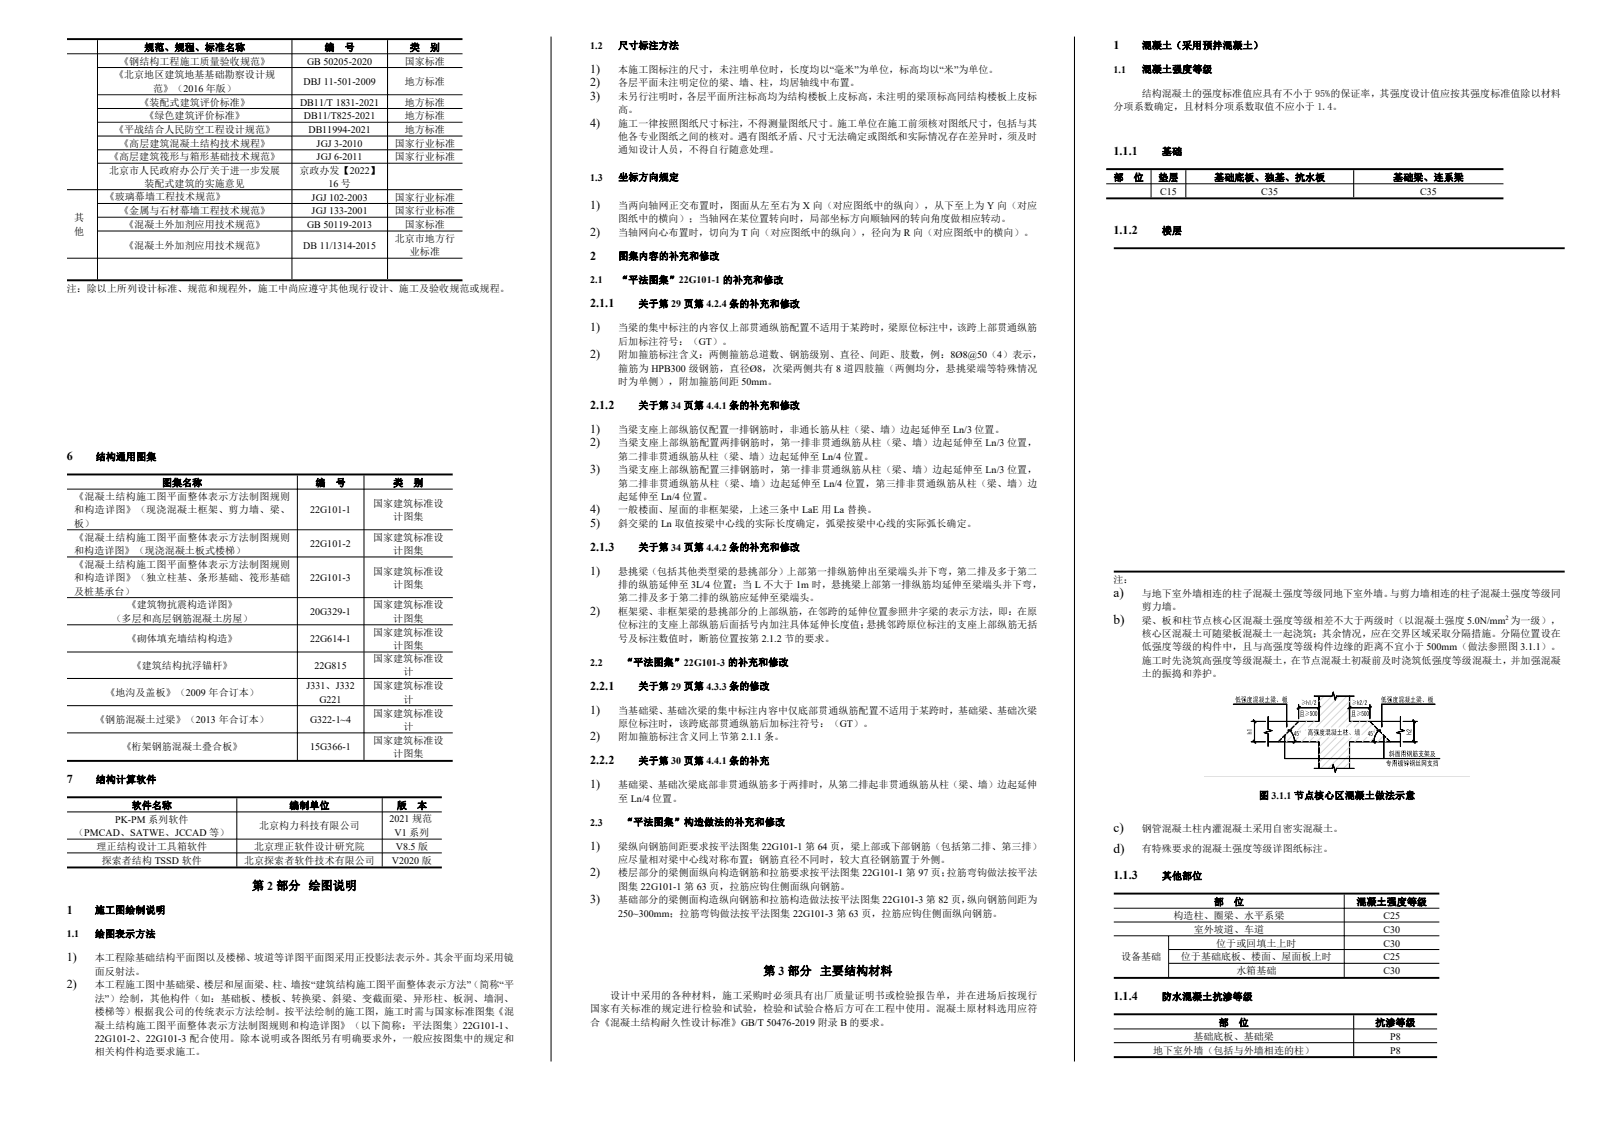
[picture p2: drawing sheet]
<svg xmlns="http://www.w3.org/2000/svg" width="420mm" height="297mm" viewBox="0 0 420 297" stroke-linecap="round" stroke-linejoin="round" font-family="sans-serif">
<defs><g id="words">
<g font-size="3.5">
<text x="292.5" y="156.7">a)</text>
<text x="292.5" y="163.8">b)</text>
<text x="292.5" y="218.4">c)</text>
<text x="292.5" y="223.9">d)</text>
</g>
<g font-size="3.2">
<text x="292.5" y="12.8">1</text>
<text x="155" y="19.1">1)</text>
<text x="155" y="22.7">2)</text>
<text x="155" y="26.2">3)</text>
<text x="155" y="33.2">4)</text>
<text x="292.5" y="40.7">1.1.1</text>
<text x="155" y="54.8">1)</text>
<text x="155" y="61.9">2)</text>
<text x="292.5" y="61.5">1.1.2</text>
<text x="155" y="68.2">2</text>
<text x="155" y="80.7">2.1.1</text>
<text x="155" y="87">1)</text>
<text x="155" y="94">2)</text>
<text x="155" y="107.4">2.1.2</text>
<text x="155" y="113.7">1)</text>
<text x="155" y="117.2">2)</text>
<text x="17.5" y="120.9">6</text>
<text x="155" y="124.3">3)</text>
<text x="155" y="134.8">4)</text>
<text x="155" y="138.4">5)</text>
<text x="155" y="144.6">2.1.3</text>
<text x="155" y="150.9">1)</text>
<text x="155" y="161.5">2)</text>
<text x="155" y="181.1">2.2.1</text>
<text x="155" y="187.4">1)</text>
<text x="155" y="194.5">2)</text>
<text x="155" y="200.7">2.2.2</text>
<text x="17.5" y="205.6">7</text>
<text x="155" y="207">1)</text>
<text x="155" y="223.1">1)</text>
<text x="66.2" y="233.7">第 2 部分 绘图说明</text>
<text x="155" y="230.1">2)</text>
<text x="292.5" y="230.9">1.1.3</text>
<text x="17.5" y="239.9">1</text>
<text x="155" y="237.2">3)</text>
<text x="17.5" y="252.5">1)</text>
<text x="200.5" y="256">第 3 部分 主要结构材料</text>
<text x="17.5" y="259.5">2)</text>
<text x="292.5" y="262.7">1.1.4</text>
</g>
<g font-size="2.6">
<text x="31.3" y="17">《钢结构工程施工质量验收规范》</text>
<text x="37.9" y="13.4">规范、规程、标准名称</text>
<text x="80.7" y="17">GB 50205-2020</text>
<text x="85.3" y="13.4">编</text>
<text x="90.6" y="13.4">号</text>
<text x="106.3" y="17">国家标准</text>
<text x="107.7" y="13.4">类</text>
<text x="112.9" y="13.4">别</text>
<text x="155" y="12.8">1.2</text>
<text x="162.4" y="12.8">尺寸标注方法</text>
<text x="299.9" y="12.8">混凝土（采用预拌混凝土）</text>
<text x="30" y="20.6">《北京地区建筑地基基础勘察设计规</text>
<text x="79.7" y="22.4">DBJ 11-501-2009</text>
<text x="106.3" y="22.4">地方标准</text>
<text x="162.4" y="19.1">本施工图标注的尺寸，未注明单位时，长度均以“毫米”为单位，标高均以“米”为单位。</text>
<text x="162.4" y="22.7">各层平面未注明定位的梁、墙、柱，均居轴线中布置。</text>
<text x="292.5" y="19.1">1.1</text>
<text x="299.9" y="19.1">混凝土强度等级</text>
<text x="36.6" y="27.7">《装配式建筑评价标准》</text>
<text x="40.2" y="24.1">范》（2016 年版）</text>
<text x="78.8" y="27.7">DB11/T 1831-2021</text>
<text x="106.3" y="27.7">地方标准</text>
<text x="162.4" y="26.2">未另行注明时，各层平面所注标高均为结构楼板上皮标高，未注明的梁顶标高同结构楼板上皮标</text>
<text x="162.4" y="29.7">高。</text>
<text x="292.5" y="28.9">分项系数确定，且材料分项系数取值不应小于 1.4。</text>
<text x="299.9" y="25.4">结构混凝土的强度标准值应具有不小于 95%的保证率，其强度设计值应按其强度标准值除以材料</text>
<text x="30" y="35">《平战结合人民防空工程设计规范》</text>
<text x="37.9" y="31.3">《绿色建筑评价标准》</text>
<text x="79.8" y="31.3">DB11/T825-2021</text>
<text x="81" y="35">DB11994-2021</text>
<text x="106.3" y="31.3">地方标准</text>
<text x="106.3" y="35">地方标准</text>
<text x="162.4" y="33.2">施工一律按照图纸尺寸标注，不得测量图纸尺寸。施工单位在施工前须核对图纸尺寸，包括与其</text>
<text x="31.3" y="38.6">《高层建筑混凝土结构技术规程》</text>
<text x="83.2" y="38.6">JGJ 3-2010</text>
<text x="103.7" y="38.6">国家行业标准</text>
<text x="162.4" y="36.8">他各专业图纸之间的核对。遇有图纸矛盾、尺寸无法确定或图纸和实际情况存在差异时，须及时</text>
<text x="162.4" y="40.3">通知设计人员，不得自行随意处理。</text>
<text x="305.2" y="40.7">基础</text>
<text x="28.7" y="42.1">《高层建筑筏形与箱形基础技术规范》</text>
<text x="28.7" y="45.6">北京市人民政府办公厅关于进一步发展</text>
<text x="78.7" y="45.6">京政办发【2022】</text>
<text x="83.2" y="42">JGJ 6-2011</text>
<text x="103.7" y="42.1">国家行业标准</text>
<text x="155" y="47.4">1.3</text>
<text x="162.4" y="47.4">坐标方向规定</text>
<text x="292.5" y="47.5">部</text>
<text x="297.8" y="47.5">位</text>
<text x="304.3" y="47.5">垫层</text>
<text x="319" y="47.5">基础底板、独基、抗水板</text>
<text x="366" y="47.5">基础梁、连系梁</text>
<text x="27.5" y="52.6">《玻璃幕墙工程技术规范》</text>
<text x="37.9" y="49">装配式建筑的实施意见</text>
<text x="81.9" y="52.7">JGJ 102-2003</text>
<text x="86.3" y="49">16 号</text>
<text x="103.7" y="52.7">国家行业标准</text>
<text x="304.8" y="51.1">C15</text>
<text x="331.3" y="51.1">C35</text>
<text x="373.1" y="51.1">C35</text>
<text x="19.5" y="58.1">其</text>
<text x="31.3" y="56.3">《金属与石材幕墙工程技术规范》</text>
<text x="32.6" y="59.9">《混凝土外加剂应用技术规范》</text>
<text x="80.7" y="59.9">GB 50119-2013</text>
<text x="81.9" y="56.3">JGJ 133-2001</text>
<text x="103.7" y="56.3">国家行业标准</text>
<text x="106.3" y="59.9">国家标准</text>
<text x="162.4" y="54.8">当两向轴网正交布置时，图面从左至右为 X 向（对应图纸中的纵向），从下至上为 Y 向（对应</text>
<text x="162.4" y="58.4">图纸中的横向）；当轴网在某位置转向时，局部坐标方向顺轴网的转向角度做相应转动。</text>
<text x="19.5" y="61.6">他</text>
<text x="32.6" y="65.3">《混凝土外加剂应用技术规范》</text>
<text x="79.7" y="65.3">DB 11/1314-2015</text>
<text x="103.7" y="63.5">北京市地方行</text>
<text x="162.4" y="61.9">当轴网向心布置时，切向为 T 向（对应图纸中的纵向），径向为 R 向（对应图纸中的横向）。</text>
<text x="305.2" y="61.5">楼层</text>
<text x="107.7" y="67">业标准</text>
<text x="162.4" y="68.2">图集内容的补充和修改</text>
<text x="17.5" y="76.7">注：除以上所列设计标准、规范和规程外，施工中尚应遵守其他现行设计、施工及验收规范或规程。</text>
<text x="155" y="74.4">2.1</text>
<text x="162.4" y="74.4">“平法图集”22G101-1 的补充和修改</text>
<text x="167.7" y="80.7">关于第 29 页第 4.2.4 条的补充和修改</text>
<text x="162.4" y="87">当梁的集中标注的内容仅上部贯通纵筋配置不适用于某跨时，梁原位标注中，该跨上部贯通纵筋</text>
<text x="162.4" y="90.5">后加标注符号：（GT）。</text>
<text x="162.4" y="94">附加箍筋标注含义：两侧箍筋总道数、钢筋级别、直径、间距、肢数，例：8Ø8@50（4）表示，</text>
<text x="162.4" y="97.6">箍筋为 HPB300 级钢筋，直径Ø8，次梁两侧共有 8 道四肢箍（两侧均分，悬挑梁端等特殊情况</text>
<text x="162.4" y="101.1">时为单侧），附加箍筋间距 50mm。</text>
<text x="167.7" y="107.4">关于第 34 页第 4.4.1 条的补充和修改</text>
<text x="162.4" y="113.7">当梁支座上部纵筋仅配置一排钢筋时，非通长筋从柱（梁、墙）边起延伸至 Ln/3 位置。</text>
<text x="162.4" y="117.2">当梁支座上部纵筋配置两排钢筋时，第一排非贯通纵筋从柱（梁、墙）边起延伸至 Ln/3 位置，</text>
<text x="25.1" y="120.9">结构通用图集</text>
<text x="162.4" y="120.7">第二排非贯通纵筋从柱（梁、墙）边起延伸至 Ln/4 位置。</text>
<text x="162.4" y="124.3">当梁支座上部纵筋配置三排钢筋时，第一排非贯通纵筋从柱（梁、墙）边起延伸至 Ln/3 位置，</text>
<text x="19.5" y="131.3">《混凝土结构施工图平面整体表示方法制图规则</text>
<text x="42.5" y="127.7">图集名称</text>
<text x="82.9" y="127.7">编</text>
<text x="88.2" y="127.7">号</text>
<text x="103.3" y="127.7">类</text>
<text x="108.6" y="127.7">别</text>
<text x="162.4" y="127.8">第二排非贯通纵筋从柱（梁、墙）边起延伸至 Ln/4 位置，第三排非贯通纵筋从柱（梁、墙）边</text>
<text x="162.4" y="131.3">起延伸至 Ln/4 位置。</text>
<text x="19.5" y="134.8">和构造详图》（现浇混凝土框架、剪力墙、梁、</text>
<text x="81.5" y="134.8">22G101-1</text>
<text x="98" y="133.1">国家建筑标准设</text>
<text x="103.3" y="136.6">计图集</text>
<text x="162.4" y="134.8">一般楼面、屋面的非框架梁，上述三条中 LaE 用 La 替换。</text>
<text x="19.5" y="138.4">板）</text>
<text x="19.5" y="142">《混凝土结构施工图平面整体表示方法制图规则</text>
<text x="81.5" y="143.7">22G101-2</text>
<text x="98" y="142">国家建筑标准设</text>
<text x="162.4" y="138.4">斜交梁的 Ln 取值按梁中心线的实际长度确定，弧梁按梁中心线的实际弧长确定。</text>
<text x="19.5" y="145.5">和构造详图》（现浇混凝土板式楼梯）</text>
<text x="19.5" y="149.1">《混凝土结构施工图平面整体表示方法制图规则</text>
<text x="103.3" y="145.5">计图集</text>
<text x="167.7" y="144.6">关于第 34 页第 4.4.2 条的补充和修改</text>
<text x="19.5" y="152.6">和构造详图》（独立柱基、条形基础、筏形基础</text>
<text x="81.5" y="152.6">22G101-3</text>
<text x="98" y="150.9">国家建筑标准设</text>
<text x="103.3" y="154.4">计图集</text>
<text x="162.4" y="150.9">悬挑梁（包括其他类型梁的悬挑部分）上部第一排纵筋伸出至梁端头并下弯，第二排及多于第二</text>
<text x="162.4" y="154.4">排的纵筋延伸至 3L/4 位置；当 L 不大于 1m 时，悬挑梁上部第一排纵筋均延伸至梁端头并下弯，</text>
<text x="292.5" y="153.2">注：</text>
<text x="19.5" y="156.2">及桩基承台）</text>
<text x="33.3" y="159.8">《建筑物抗震构造详图》</text>
<text x="81.5" y="161.6">20G329-1</text>
<text x="98" y="159.8">国家建筑标准设</text>
<text x="162.4" y="158">第二排及多于第二排的纵筋应延伸至梁端头。</text>
<text x="162.4" y="161.5">框架梁、非框架梁的悬挑部分的上部纵筋，在邻跨的延伸位置参照井字梁的表示方法，即：在原</text>
<text x="299.9" y="156.7">与地下室外墙相连的柱子混凝土强度等级同地下室外墙。与剪力墙相连的柱子混凝土强度等级同</text>
<text x="299.9" y="160.2">剪力墙。</text>
<text x="29.3" y="163.3">（多层和高层钢筋混凝土房屋）</text>
<text x="98" y="166.9">国家建筑标准设</text>
<text x="103.3" y="163.3">计图集</text>
<text x="162.4" y="165">位标注的支座上部纵筋后面括号内加注具体延伸长度值；悬挑邻跨原位标注的支座上部纵筋无括</text>
<text x="299.9" y="163.8">梁、板和柱节点核心区混凝土强度等级相差不大于两级时（以混凝土强度 5.0N/mm 为一级），</text>
<text x="299.9" y="167.3">核心区混凝土可随梁板混凝土一起浇筑；其余情况，应在交界区域采取分隔措施。分隔位置设在</text>
<text x="33.3" y="168.7">《砌体填充墙结构构造》</text>
<text x="81.5" y="168.7">22G614-1</text>
<text x="98" y="173.9">国家建筑标准设</text>
<text x="103.3" y="170.5">计图集</text>
<text x="162.4" y="168.5">号及标注数值时，断筋位置按第 2.1.2 节的要求。</text>
<text x="299.9" y="170.8">低强度等级的构件中，且与高强度等级构件边缘的距离不宜小于 500mm（做法参照图 3.1.1）。</text>
<text x="34.6" y="175.6">《建筑结构抗浮锚杆》</text>
<text x="82.6" y="175.6">22G815</text>
<text x="106" y="177.4">计</text>
<text x="155" y="174.9">2.2</text>
<text x="163.7" y="174.9">“平法图集”22G101-3 的补充和修改</text>
<text x="299.9" y="174.4">施工时先浇筑高强度等级混凝土，在节点混凝土初凝前及时浇筑低强度等级混凝土，并加强混凝</text>
<text x="299.9" y="177.9">土的振捣和养护。</text>
<text x="27.7" y="182.8">《地沟及盖板》（2009 年合订本）</text>
<text x="80.5" y="181">J331、J332</text>
<text x="83.9" y="184.5">G221</text>
<text x="98" y="181">国家建筑标准设</text>
<text x="106" y="184.5">计</text>
<text x="167.7" y="181.1">关于第 29 页第 4.3.3 条的修改</text>
<text x="25" y="189.9">《钢筋混凝土过梁》（2013 年合订本）</text>
<text x="81.4" y="189.9">G322-1~4</text>
<text x="98" y="188.2">国家建筑标准设</text>
<text x="106" y="191.7">计</text>
<text x="162.4" y="187.4">当基础梁、基础次梁的集中标注内容中仅底部贯通纵筋配置不适用于某跨时，基础梁、基础次梁</text>
<text x="162.4" y="190.9">原位标注时，该跨底部贯通纵筋后加标注符号：（GT）。</text>
<text x="32" y="197.1">《桁架钢筋混凝土叠合板》</text>
<text x="81.5" y="197.1">15G366-1</text>
<text x="98" y="195.3">国家建筑标准设</text>
<text x="162.4" y="194.5">附加箍筋标注含义同上节第 2.1.1 条。</text>
<text x="103.3" y="198.9">计图集</text>
<text x="167.7" y="200.7">关于第 30 页第 4.4.1 条的补充</text>
<text x="25.1" y="205.6">结构计算软件</text>
<text x="162.4" y="207">基础梁、基础次梁底部非贯通纵筋多于两排时，从第二排起非贯通纵筋从柱（梁、墙）边起延伸</text>
<text x="330.7" y="209.8">图 3.1.1 节点核心区混凝土做法示意</text>
<text x="34.6" y="212.4">软件名称</text>
<text x="76" y="212.4">编制单位</text>
<text x="104.3" y="212.4">版</text>
<text x="109.6" y="212.4">本</text>
<text x="162.4" y="210.5">至 Ln/4 位置。</text>
<text x="19.5" y="219.6">（PMCAD、SATWE、JCCAD 等）</text>
<text x="30.2" y="216.1">PK-PM 系列软件</text>
<text x="68.1" y="217.8">北京构力科技有限公司</text>
<text x="102.3" y="216">2021 规范</text>
<text x="103.6" y="219.4">V1 系列</text>
<text x="155" y="216.8">2.3</text>
<text x="163.7" y="216.8">“平法图集”构造做法的补充和修改</text>
<text x="299.9" y="218.4">钢管混凝土柱内灌混凝土采用自密实混凝土。</text>
<text x="25.4" y="223.2">理正结构设计工具箱软件</text>
<text x="26.8" y="226.8">探索者结构 TSSD 软件</text>
<text x="64.1" y="226.8">北京探索者软件技术有限公司</text>
<text x="66.8" y="223.2">北京理正软件设计研究院</text>
<text x="103" y="226.8">V2020 版</text>
<text x="104" y="223.2">V8.5 版</text>
<text x="162.4" y="223.1">梁纵向钢筋间距要求按平法图集 22G101-1 第 64 页，梁上部或下部钢筋（包括第二排、第三排）</text>
<text x="162.4" y="226.6">应尽量相对梁中心线对称布置；钢筋直径不同时，较大直径钢筋置于外侧。</text>
<text x="299.9" y="223.9">有特殊要求的混凝土强度等级详图纸标注。</text>
<text x="162.4" y="230.1">楼层部分的梁侧面纵向构造钢筋和拉筋要求按平法图集 22G101-1 第 97 页；拉筋弯钩做法按平法</text>
<text x="162.4" y="233.7">图集 22G101-1 第 63 页，拉筋应钩住侧面纵向钢筋。</text>
<text x="305.2" y="230.9">其他部位</text>
<text x="24.9" y="239.9">施工图绘制说明</text>
<text x="162.4" y="237.2">基础部分的梁侧面构造纵向钢筋和拉筋构造做法按平法图集 22G101-3 第 82 页，纵向钢筋间距为</text>
<text x="318.9" y="237.8">部</text>
<text x="324.1" y="237.8">位</text>
<text x="356.3" y="237.8">混凝土强度等级</text>
<text x="162.4" y="240.7">250~300mm；拉筋弯钩做法按平法图集 22G101-3 第 63 页，拉筋应钩住侧面纵向钢筋。</text>
<text x="308.3" y="241.4">构造柱、圈梁、水平系梁</text>
<text x="313.6" y="245">室外坡道、车道</text>
<text x="363.4" y="241.4">C25</text>
<text x="363.4" y="245">C30</text>
<text x="17.5" y="246.2">1.1</text>
<text x="24.9" y="246.2">绘图表示方法</text>
<text x="319.5" y="248.6">位于或回填土上时</text>
<text x="363.4" y="248.6">C30</text>
<text x="24.9" y="252.5">本工程除基础结构平面图以及楼梯、坡道等详图平面图采用正投影法表示外。其余平面均采用镜</text>
<text x="24.9" y="256">面反射法。</text>
<text x="294.5" y="252.2">设备基础</text>
<text x="310.2" y="252.2">位于基础底板、楼面、屋面板上时</text>
<text x="324.8" y="255.8">水箱基础</text>
<text x="363.4" y="252.2">C25</text>
<text x="363.4" y="255.8">C30</text>
<text x="24.9" y="259.5">本工程施工图中基础梁、楼层和屋面梁、柱、墙按“建筑结构施工图平面整体表示方法”（简称“平</text>
<text x="24.9" y="263.1">法”）绘制，其他构件（如：基础板、楼板、转换梁、斜梁、变截面梁、异形柱、板洞、墙洞、</text>
<text x="160.3" y="262.3">设计中采用的各种材料，施工采购时必须具有出厂质量证明书或检验报告单，并在进场后按现行</text>
<text x="305.2" y="262.7">防水混凝土抗渗等级</text>
<text x="24.9" y="266.6">楼梯等）根据我公司的传统表示方法绘制。按平法绘制的施工图，施工时需与国家标准图集《混</text>
<text x="155" y="265.9">国家有关标准的规定进行检验和试验，检验和试验合格后方可在工程中使用。混凝土原材料选用应符</text>
<text x="155" y="269.4">合《混凝土结构耐久性设计标准》GB/T 50476-2019 附录 B 的要求。</text>
<text x="320.1" y="269.5">部</text>
<text x="325.4" y="269.5">位</text>
<text x="361.3" y="269.5">抗渗等级</text>
<text x="24.9" y="270.1">凝土结构施工图平面整体表示方法制图规则和构造详图》（以下简称：平法图集）22G101-1、</text>
<text x="24.9" y="273.7">22G101-2、22G101-3 配合使用。除本说明或各图纸另有明确要求外，一般应按图集中的规定和</text>
<text x="313.5" y="273.1">基础底板、基础梁</text>
<text x="365.2" y="273.1">P8</text>
<text x="24.9" y="277.2">相关构件构造要求施工。</text>
<text x="302.9" y="276.7">地下室外墙（包括与外墙相连的柱）</text>
<text x="365.2" y="276.7">P8</text>
</g>
<text font-size="1.7" x="395.5" y="162.9">2</text>
</g></defs>
<g fill="none" stroke="#000" stroke-width=".51">
<path d="M17.6 10.3h103.9M290.6 44.4h104.4M290.6 52.1h104.4M17.6 73.6h103.9M292.6 65.2h118.4M17.6 124.6h101.3M292.6 150.1h118.4M17.6 199.8h101.3M17.6 209.4h98.5M17.6 227.8h98.5M292.6 234.7h85.5M292.6 256.8h85.5"/>
<path d="M292.6 266.4h84.9M292.6 277.6h84.9"/>
</g>
<g fill="none" stroke="#000" stroke-width=".26">
<path d="M17.6 14.1h103.9M25.6 17.7h95.9M25.6 10.5v62.9M76.7 10.5v62.9M101.8 10.5v62.9M144.8 9.7v268.9M282.3 9.7v268.9M25.6 24.9h95.9M25.6 28.5h95.9M25.6 32.1h95.9M25.6 35.7h95.9M25.6 39.3h95.9"/>
<path d="M17.6 49.8h103.9M25.6 42.9h95.9M25.6 53.4h95.9M25.6 57.1h95.9M290.6 48.3h104.4M302.4 44.7v7.1M311.5 44.7v7.1M355.6 44.7v7.1M17.6 67.8h103.9M25.6 60.7h95.9M17.6 128.5h101.3M17.6 139.1h101.3"/>
<path d="M78.1 124.9v74.7M95.6 124.9v74.7M17.6 146.3h101.3M17.6 156.9h101.3M17.6 164.1h101.3M17.6 171.2h101.3M17.6 178.2h101.3M17.6 185.3h101.3M17.6 192.5h101.3M324 184.9h14zM324 184.9h14M328.7 194.8h3.8z"/>
<path d="M328.7 189.4l3.8 .1zM328.7 194.8h3.8M328.7 189.5h3.8M329.3 189l.7 .7-.2 .2-.7-.7zM329.3 194.4l.7 .7-.2 .1-.7-.6zM329.5 189.5l.1 5.3zM329.6 189.5v5.3M332.1 192.4l2.1-.5zM332.1 192.4l1 .3zM333.1 188.2v3.4zM333.1 191.6l1.1 .3zM333.1 192.7v3.4z"/>
<path d="M333.1 194.8h13.4zM333.1 189.4l13.4 .1zM333.1 194.8h13.4v7M333.1 188.2v3.4M333.1 192.7v3.4M336.6 193.9l-.8 .9zM337.5 193.1v.9zM337.5 193.1v6.1zM337.5 199.2h40.8M337.5 193.1v6.1M337.5 199.2h26zM337.7 192.8l-.7 .8z"/>
<path d="M338 190.1v.8zM338 185v5.9zM338 184.9v6M338.4 191.6h.9v.3h-.9zM338.8 191.8l.6 .6zM338.9 191.7l-.8 .8zM339.3 192.4l.5 .8zM339.7 193.2l.3 .8zM340 190.6l-.8 .8zM340 194l.1 .8zM340.3 194.4l.2 .2-.7 .6-.2-.1zM340.7 186.1l.7-.6 .2 .1-.7 .7z"/>
<path d="M341.1 185l.1 3.8zM341.1 189.4l-.8 .9zM341.1 189.4h.1M341.1 185.9h5.4zM341.1 185.9h5.4M341.1 185v3.8M345.2 182.8h4.7zM345.2 182.8h4.7M346.1 186.1l.6-.6 .2 .1-.6 .7zM346.5 194.8v7zM346.5 182.8v6.7zM346.5 185v3.8z"/>
<path d="M346.5 182.8v6.7h-13.4M350.2 181.8l-.3 1zM350.2 181.8l.6 2.1zM351.1 182.8l-.3 1.1zM351.1 182.8h4.7zM351.1 182.8h4.7M354.1 186.1l.7-.6 .1 .1-.6 .7zM354.5 182.8v6.7zM354.5 194.8v7zM354.5 185v3.8zM354.5 182.8v6.7h13.4M354.5 189.4l13.4 .1z"/>
<path d="M354.5 194.8h13.4zM354.5 185.9h5.4zM354.5 185.9h5.4M359.4 186.1l.7-.6 .2 .1-.7 .7zM359.8 185l.1 3.8zM359.9 189.5h.1M359.9 185v3.8M359.9 189.4l.8 .9zM360.7 194.4l.7 .7-.2 .1-.7-.6zM361 194l-.1 .8zM361.1 190.6l.7 .8zM361.2 193.2l-.2 .8z"/>
<path d="M361.6 192.4l-.4 .8zM361.7 191.6h1v.3h-1zM362.2 191.7l.8 .8zM362.2 191.8l-.6 .6zM363 190.1v.8zM363 184.9v6zM363 184.9l14 .1zM363 184.9h14M363 184.9v6M363.2 192.9l.9 .7zM363.5 193.1l.1 .9zM363.5 193.1v6.1z"/>
<path d="M363.5 193.1v6.1M363.6 199.2h14.7zM364.3 194l.9 .8zM366.8 192.4l2.1-.5zM366.8 192.4l1.1 .3zM367.9 188.2v3.4zM367.9 191.6l1 .3zM367.9 192.7v3.4zM367.9 188.2v3.4M367.9 192.7v3.4M367.9 194.8h-13.4v7M368.6 194.8h3.8z"/>
<path d="M368.6 189.4l3.8 .1zM368.6 194.8h3.8M368.6 189.5h3.8M371 194.6l.2-.2 .7 .7-.2 .1zM371.2 189l.7 .7-.2 .2-.7-.7zM371.4 189.5l.1 5.3zM371.5 189.5v5.3M17.6 213.2h98.5M62.2 209.6v18M100.4 209.6v18M345.2 201.8h4.7zM345.2 201.8h4.7"/>
<path d="M350.2 200.7l-.3 1.1zM350.2 200.7l.6 2.2zM351.1 201.8l-.3 1.1zM351.1 201.8h4.7zM351.1 201.8h4.7M17.6 220.4h98.5M17.6 224h98.5M292.6 238.5h85.5M353.1 234.9v21.7M292.6 242.1h85.5M292.6 245.8h85.5M307 245.8v10.8"/>
<path d="M307.1 249.4h71M307.1 253h71M292.6 270.2h84.9M292.6 273.8h84.9M355.6 266.6v10.8"/>
</g>
<g fill="#000">
<path d="M329.1 189.2l.9 .5-.2 .2zM329.1 194.6l.9 .5-.2 .1zM329.3 189l.7 .7-.9-.5zM329.3 194.4l.7 .7-.9-.5zM332.1 192.4l1 .3zM333.1 191.6l1.1 .3zM332.1 192.4l1.9-.5zM332.2 192.4l2-.5zM336.6 193.9l-.8 .9zM337.7 192.8l-.7 .8zM337.5 193.1v.9zM338 190.1v.8z"/>
<path d="M338.9 191.7l-.8 .8zM338.4 191.6h.9l-.9 .3zM338.4 191.9l.9-.3v.3zM340 190.6l-.8 .8zM338.8 191.8l.5 .6zM338.8 191.8l.6 .6zM340.3 194.4l-.5 .8-.2-.1zM339.3 192.4l.4 .8zM339.4 192.4l.4 .8zM340.3 194.4l.2 .2-.7 .6zM339.7 193.2l.3 .8zM339.8 193.2l.2 .8z"/>
<path d="M340 194l.1 .8zM341.1 189.4l-.8 .9zM340.7 186.1l.7-.6-.5 .8zM341.4 185.5l.2 .1-.7 .7zM346.1 186.1l.6-.6-.4 .8zM346.7 185.5l.2 .1-.6 .7zM350.2 181.8l-.3 1zM350.2 181.9l.6 2zM350.2 181.8l.6 1.9zM351.1 182.8l-.3 1.1zM354.1 186.1l.7-.6-.5 .8zM354.8 185.5l.1 .1-.6 .7z"/>
<path d="M359.4 186.1l.7-.6-.5 .8zM360.1 185.5l.2 .1-.7 .7zM359.9 189.5l.8 .8zM359.9 189.4l.8 .9zM361 194l-.1 .8zM360.7 194.4l.5 .8-.7-.6zM361.2 193.2l-.2 .8zM361.3 193.2l-.3 .8zM360.7 194.4l.7 .7-.2 .1zM361.6 192.4l-.4 .8zM361.7 192.4l-.5 .8zM361 190.7l.8 .7z"/>
<path d="M361.1 190.6l.7 .8zM362.2 191.8l-.6 .6zM361.7 191.6h1v.3zM361.7 191.6l1 .3h-1zM362.1 191.8l.9 .7zM362.2 191.7l.8 .8zM363 190.1v.8zM363.5 193.1l.1 .9zM363.2 192.9l.9 .7zM364.3 194l.9 .8zM366.8 192.4l1.1 .3zM367.9 191.6l1 .3z"/>
<path d="M366.8 192.4l2-.5zM367 192.4l1.9-.5zM371 194.6l.9 .5-.2 .1zM371 189.2l.9 .5-.2 .2zM371 194.6l.2-.2 .7 .7zM371.2 189l.7 .7-.9-.5zM350.2 200.7l-.3 1.1zM350.2 200.9l.6 2zM350.2 200.7l.6 2zM351.1 201.8l-.3 1.1z"/>
<path d="M324.6 183.5v.3z" fill-rule="evenodd"/>
<path d="M324.8 182.9h.1l-.2 1.7-.1-1.1z" fill-rule="evenodd"/>
<path d="M325 184.2l.3-.2-.2 .5z" fill-rule="evenodd"/>
<path d="M325.4 184.3l.1 .2z" fill-rule="evenodd"/>
<path d="M325.4 183.1l.1 .4h-.3h.2z" fill-rule="evenodd"/>
<path d="M325.4 183.7l.3 .6-.2-.1z" fill-rule="evenodd"/>
<path d="M325 183l.7-.1 .1 .2-.6 .1v.3l.5 .2h-.5l-.2 .5z" fill-rule="evenodd"/>
<path d="M325.6 184.4l.3-.2-.1 .3z" fill-rule="evenodd"/>
<path d="M325.5 183.5l.4 .2z" fill-rule="evenodd"/>
<path d="M326.1 182.9l.5 .1z" fill-rule="evenodd"/>
<path d="M326.1 183.4h.4l.1-.4v.5h-.4v.3h.3v.6l-.3 .2 .2-.7h-.3z" fill-rule="evenodd"/>
<path d="M326.7 183h.5h-.4v.3h.5l-.2 .3h.3l-.6 .1-.1 .3-.1-.4h.4v-.2h-.3z" fill-rule="evenodd"/>
<path d="M326.6 184.4h.7l-.7 .2z" fill-rule="evenodd"/>
<path d="M327 184l.1 .3z" fill-rule="evenodd"/>
<path d="M327 183.7l.1 .2z" fill-rule="evenodd"/>
<path d="M326.8 184.4l.5-.3 .2 .4z" fill-rule="evenodd"/>
<path d="M326.7 182.9h.6v.4h-.5h.4v-.3z" fill-rule="evenodd"/>
<path d="M326.7 184l.5-.1 .2-.3v.4l-.8 .1z" fill-rule="evenodd"/>
<path d="M327.5 191.6h1.3v.2h-1v.2z" fill-rule="evenodd"/>
<path d="M327.6 192.7l.6-.1 .6 .2z" fill-rule="evenodd"/>
<path d="M327.8 183.2h.8h-.7l-.2 1.4z" fill-rule="evenodd"/>
<path d="M327.9 184.4h.5l-.5 .2z" fill-rule="evenodd"/>
<path d="M327.9 183.4l.8 .1z" fill-rule="evenodd"/>
<path d="M328.1 192.3l.1 .4z" fill-rule="evenodd"/>
<path d="M328 183.9h.7z" fill-rule="evenodd"/>
<path d="M328.1 192.3h.7l-.7 .2z" fill-rule="evenodd"/>
<path d="M328.1 183.5h.5h-.4v.2l.5 .1h-.6z" fill-rule="evenodd"/>
<path d="M328.1 184l.3 .3z" fill-rule="evenodd"/>
<path d="M328.1 183.3l.1 .1z" fill-rule="evenodd"/>
<path d="M328.2 182.9l.2 .2z" fill-rule="evenodd"/>
<path d="M328.1 183.5h.6v.2z" fill-rule="evenodd"/>
<path d="M328.5 183.2l.2 .2z" fill-rule="evenodd"/>
<path d="M328 184.4l.7-.5-.2 .4 .4 .1z" fill-rule="evenodd"/>
<path d="M328.1 183.4l.8 .1z" fill-rule="evenodd"/>
<path d="M327.8 183.1h1.1v.1z" fill-rule="evenodd"/>
<path d="M327.9 184.4h1v.2z" fill-rule="evenodd"/>
<path d="M329.2 183.4l.2 .3z" fill-rule="evenodd"/>
<path d="M329.3 182.9l.2 .4z" fill-rule="evenodd"/>
<path d="M329.4 183.8l-.1 .7-.1-.1z" fill-rule="evenodd"/>
<path d="M329.6 182.9l.7 .1h-.6v.2l.6 .1h-.6l-.1 .4z" fill-rule="evenodd"/>
<path d="M329.6 183.7l.2 .3-.1 .3h.3l-.4 .2z" fill-rule="evenodd"/>
<path d="M329.7 184.3l.2-.1z" fill-rule="evenodd"/>
<path d="M329.7 183.9l.3 .1z" fill-rule="evenodd"/>
<path d="M330 183.7l.3 .3-.2 .3 .3 .2h-.3z" fill-rule="evenodd"/>
<path d="M330.1 184l.3-.2 .1 .1z" fill-rule="evenodd"/>
<path d="M329.6 182.9h.8v.8h-.8l.7-.2v-.2l-.6-.1h.6v-.2z" fill-rule="evenodd"/>
<path d="M330.4 184.2l.1 .3-.3-.1z" fill-rule="evenodd"/>
<path d="M330.8 183.7v.7z" fill-rule="evenodd"/>
<path d="M330.7 183.1l.2 .4z" fill-rule="evenodd"/>
<path d="M331 184l.3 .1z" fill-rule="evenodd"/>
<path d="M331 183.7h.3l-.2 .2z" fill-rule="evenodd"/>
<path d="M331.1 183.5l-.1 .2z" fill-rule="evenodd"/>
<path d="M331.1 182.9l.2 .2-.1 .2-.1 .1z" fill-rule="evenodd"/>
<path d="M331.2 184.1l.1 .1-.3 .4z" fill-rule="evenodd"/>
<path d="M331.2 183.7l.1 .3z" fill-rule="evenodd"/>
<path d="M331.2 184.3h.2z" fill-rule="evenodd"/>
<path d="M331.1 183.4l.4-.1z" fill-rule="evenodd"/>
<path d="M331.2 183.1h.3z" fill-rule="evenodd"/>
<path d="M331 183.7l.4 .1z" fill-rule="evenodd"/>
<path d="M331.1 184l.4 .1z" fill-rule="evenodd"/>
<path d="M331.5 183.5h.6z" fill-rule="evenodd"/>
<path d="M331.5 183.8l.1 .4-.1 .4z" fill-rule="evenodd"/>
<path d="M331.5 183h.5z" fill-rule="evenodd"/>
<path d="M331.6 184.2v.1z" fill-rule="evenodd"/>
<path d="M331.7 183.2l.1 .1z" fill-rule="evenodd"/>
<path d="M331.7 183.6h.2l-.1 .7 .3 .1-.1 .1-.4-.2z" fill-rule="evenodd"/>
<path d="M331.8 183.9l.2 .1z" fill-rule="evenodd"/>
<path d="M331.6 183.3l.4-.3-.2 .5z" fill-rule="evenodd"/>
<path d="M331.7 183.6l.4-.1-.1 .3z" fill-rule="evenodd"/>
<path d="M332.3 184.3l1 .2h-1z" fill-rule="evenodd"/>
<path d="M332.4 183.5l.8 .1h-.8z" fill-rule="evenodd"/>
<path d="M332.8 183.6l.2 .7h-.5h.3z" fill-rule="evenodd"/>
<path d="M332.8 182.9h.2v.6h-.4h.2z" fill-rule="evenodd"/>
<path d="M333 183.5h.4v.1z" fill-rule="evenodd"/>
<path d="M333 184.3h.6v.2z" fill-rule="evenodd"/>
<path d="M333.8 183.9l1.1 .1z" fill-rule="evenodd"/>
<path d="M333.9 183.1l.1 .3z" fill-rule="evenodd"/>
<path d="M334 182.8l.1 .3z" fill-rule="evenodd"/>
<path d="M333.8 183.7l.4-.3-.3 .4z" fill-rule="evenodd"/>
<path d="M333.8 184.4l.7-.3-.6 .5z" fill-rule="evenodd"/>
<path d="M334.3 182.9h.6z" fill-rule="evenodd"/>
<path d="M334.3 183.2l.1 .3z" fill-rule="evenodd"/>
<path d="M334.4 184.1l.1 .5z" fill-rule="evenodd"/>
<path d="M334.4 183.8l.1 .1z" fill-rule="evenodd"/>
<path d="M334.5 183.1h.3l-.5 .7-.1-.1z" fill-rule="evenodd"/>
<path d="M334.3 184l.8 .4-.1 .1z" fill-rule="evenodd"/>
<path d="M334.5 183.1l.4-.2-.2 .9 .1-.7z" fill-rule="evenodd"/>
<path d="M334.9 183.3l.1 .2z" fill-rule="evenodd"/>
<path d="M334 183.9l1.1 .1z" fill-rule="evenodd"/>
<path d="M335.4 184l.3 .2v.2z" fill-rule="evenodd"/>
<path d="M336.8 183.3l.3 .1z" fill-rule="evenodd"/>
<path d="M337 183.8l.1-.1 .1 .9z" fill-rule="evenodd"/>
<path d="M337 183.4l.1 .3-.2 .4z" fill-rule="evenodd"/>
<path d="M337 182.9l.1 .4z" fill-rule="evenodd"/>
<path d="M337.1 183.7l.2 .2z" fill-rule="evenodd"/>
<path d="M337.1 183.3l.2 .1z" fill-rule="evenodd"/>
<path d="M337.4 183.4l.6 .1a.49 .49 0 0 0-.5 .7l-.2 .3z" fill-rule="evenodd"/>
<path d="M337.6 183.5l.2 .5z" fill-rule="evenodd"/>
<path d="M337.8 184.3l.4 .1-.1 .2z" fill-rule="evenodd"/>
<path d="M337.4 183l.6-.1 .1 .2h-.6v.3h.6l-.1 .9-.4 .3-.1-.1 .5-1-.6-.1z" fill-rule="evenodd"/>
<path d="M340.3 192l-.3 .8h.5l-.1 .5-.1-.4h-.4z" fill-rule="evenodd"/>
<path d="M340.4 192v.8h-.4h.3z" fill-rule="evenodd"/>
<path d="M340.6 192.9l.5 .3a.27 .27 0 0 1-.4 0 .27 .27 0 0 1-.1-.3z" fill-rule="evenodd"/>
<path d="M340.7 192.5h.4z" fill-rule="evenodd"/>
<path d="M340.9 192.5a.33 .33 0 0 1 .2 .3 .33 .33 0 0 1-.2 .4l.1-.4z" fill-rule="evenodd"/>
<path d="M340.7 192h.4l-.3 .1-.1 .4h.4l-.4 .2z" fill-rule="evenodd"/>
<path d="M341.5 188l1 .1h-1z" fill-rule="evenodd"/>
<path d="M341.4 192l.2-.1-.2 .2 .2 .2z" fill-rule="evenodd"/>
<path d="M341.5 192l.2 .3z" fill-rule="evenodd"/>
<path d="M341.7 186.6l.6 .1h-.5v.4l.5 .1h-.5v.3l.5 .1h-.5v.4z" fill-rule="evenodd"/>
<path d="M342 183.8l1 .5-1 .5 .9-.5z" fill-rule="evenodd"/>
<path d="M341.7 186.6h.7v1.4h-.7h.6v-.4l-.5-.1h.5v-.3l-.5-.1h.5v-.4z" fill-rule="evenodd"/>
<path d="M342.4 188l.2 .1z" fill-rule="evenodd"/>
<path d="M342.9 186.6l1 .6-1 .4 .9-.4z" fill-rule="evenodd"/>
<path d="M342 185.1l1-.5z" fill-rule="evenodd"/>
<path d="M343.2 183.9l.1 1.2z" fill-rule="evenodd"/>
<path d="M343.4 184.4h.3l-.3 .1z" fill-rule="evenodd"/>
<path d="M343.6 191.6l1.1 .1z" fill-rule="evenodd"/>
<path d="M343.7 192.4h1h-.9l-.1 .8z" fill-rule="evenodd"/>
<path d="M343.5 184.4l.2 .1v.6z" fill-rule="evenodd"/>
<path d="M343.8 191.9l.7 .1-.6 .1 .7 .1h-.8z" fill-rule="evenodd"/>
<path d="M342.9 188l1-.5z" fill-rule="evenodd"/>
<path d="M344 192.6l.4 .1h-.3v.1l.4 .1h-.5z" fill-rule="evenodd"/>
<path d="M343.9 184.1l.3-.3v1.3l-.1-1z" fill-rule="evenodd"/>
<path d="M344.1 187.7l.5 .2a.27 .27 0 0 1-.4 .1 .27 .27 0 0 1-.1-.3z" fill-rule="evenodd"/>
<path d="M344.2 191.5l.1 .1z" fill-rule="evenodd"/>
<path d="M344.3 187.2h.3z" fill-rule="evenodd"/>
<path d="M344 192.6h.5v.3l-.4-.1h.3v-.1z" fill-rule="evenodd"/>
<path d="M344.4 187.3a.33 .33 0 0 1 .3 .3 .33 .33 0 0 1-.3 .3l.1-.3z" fill-rule="evenodd"/>
<path d="M344.2 186.7h.4l-.3 .2v.3h.3l-.3 .2z" fill-rule="evenodd"/>
<path d="M343.8 191.9h.8v.3l-.7-.1 .6-.1z" fill-rule="evenodd"/>
<path d="M343.7 192.3h1.1v.8l-.2 .1-.1-.2 .2-.1v-.5z" fill-rule="evenodd"/>
<path d="M343.8 191.6l1.1 .1z" fill-rule="evenodd"/>
<path d="M344.9 186.8h.3a.71 .71 0 0 0-.1 1.1l-.2 .1-.1-.4z" fill-rule="evenodd"/>
<path d="M345.1 183.8l-.5 1.4z" fill-rule="evenodd"/>
<path d="M345.1 191.5h.5z" fill-rule="evenodd"/>
<path d="M345.1 186.9h.2l.1 .6a.32 .32 0 0 1-.1 .4 .32 .32 0 0 1-.4 .1l.3-.3z" fill-rule="evenodd"/>
<path d="M345.3 184h.2l-.3 .3z" fill-rule="evenodd"/>
<path d="M345.4 183.9l.1-.1a.7 .7 0 0 1-.2 1.2l.4 .1h-.5l.4-.8z" fill-rule="evenodd"/>
<path d="M345.2 191.9h.3l.1-.4v.5h-.3v.3h.3l-.1 .7-.3 .2 .2-.7h-.3z" fill-rule="evenodd"/>
<path d="M345.7 191.6h.5h-.4v.3h.5l-.2 .3h.3l-.6 .1-.1 .2v-.3h.3v-.2h-.3z" fill-rule="evenodd"/>
<path d="M345.6 186.8h.3a.71 .71 0 0 0-.2 1.1l-.1 .1-.1-.4z" fill-rule="evenodd"/>
<path d="M345.6 193h.7l-.6 .1z" fill-rule="evenodd"/>
<path d="M345.7 186.9h.3v.6a.32 .32 0 0 1 0 .4 .32 .32 0 0 1-.4 .1l.3-.3z" fill-rule="evenodd"/>
<path d="M346 192.6l.1 .3z" fill-rule="evenodd"/>
<path d="M346 192.3l.1 .2z" fill-rule="evenodd"/>
<path d="M345.8 193l.5-.3 .2 .4z" fill-rule="evenodd"/>
<path d="M345.7 191.5h.6v.4h-.5h.4v-.3z" fill-rule="evenodd"/>
<path d="M345.7 192.5h.6l.1-.3v.4l-.7 .1z" fill-rule="evenodd"/>
<path d="M346.8 191.7l.9 .1h-.8l-.2 1.4z" fill-rule="evenodd"/>
<path d="M346.9 193h.5l-.5 .2z" fill-rule="evenodd"/>
<path d="M347 192l.7 .1z" fill-rule="evenodd"/>
<path d="M347 192.5h.8z" fill-rule="evenodd"/>
<path d="M347.2 192.1h.4h-.3v.2l.4 .1h-.6z" fill-rule="evenodd"/>
<path d="M347.1 192.6l.3 .3z" fill-rule="evenodd"/>
<path d="M347.1 191.8l.2 .2z" fill-rule="evenodd"/>
<path d="M347.3 191.5l.1 .2z" fill-rule="evenodd"/>
<path d="M347.2 192.1h.5v.2z" fill-rule="evenodd"/>
<path d="M347.6 191.8l.1 .2z" fill-rule="evenodd"/>
<path d="M347 193l.8-.5-.3 .4 .4 .1z" fill-rule="evenodd"/>
<path d="M347.2 192l.7 .1z" fill-rule="evenodd"/>
<path d="M346.8 191.7l1.1-.1v.2z" fill-rule="evenodd"/>
<path d="M346.9 193h1.1l-.1 .2z" fill-rule="evenodd"/>
<path d="M348.3 191.9l.1 .4z" fill-rule="evenodd"/>
<path d="M348.3 191.5l.2 .4z" fill-rule="evenodd"/>
<path d="M348.4 192.4l-.1 .7-.1-.1z" fill-rule="evenodd"/>
<path d="M348.7 191.5l.6 .1h-.5v.2l.5 .1h-.5l-.1 .3z" fill-rule="evenodd"/>
<path d="M348.6 192.3l.2 .3-.1 .3h.3l-.4 .2z" fill-rule="evenodd"/>
<path d="M348.7 192.9l.3-.1z" fill-rule="evenodd"/>
<path d="M348.7 192.5l.3 .1z" fill-rule="evenodd"/>
<path d="M349.1 192.3l.2 .3-.1 .3 .2 .2h-.3z" fill-rule="evenodd"/>
<path d="M349.2 192.6l.2-.2 .1 .1z" fill-rule="evenodd"/>
<path d="M348.7 191.5h.7v.7h-.7l.6-.1v-.2l-.5-.1h.5v-.2z" fill-rule="evenodd"/>
<path d="M349.4 192.8l.1 .2h-.3z" fill-rule="evenodd"/>
<path d="M349.8 192.3v.7z" fill-rule="evenodd"/>
<path d="M349.7 191.7l.2 .3z" fill-rule="evenodd"/>
<path d="M350 192.5l.4 .2z" fill-rule="evenodd"/>
<path d="M350 192.3h.3l-.2 .2z" fill-rule="evenodd"/>
<path d="M350.1 192.1v.1z" fill-rule="evenodd"/>
<path d="M350.1 191.5l.3 .2-.2 .2h-.1z" fill-rule="evenodd"/>
<path d="M350.2 192.7l.2 .1-.4 .4z" fill-rule="evenodd"/>
<path d="M350.2 192.3l.1 .3z" fill-rule="evenodd"/>
<path d="M350.2 192.9h.2z" fill-rule="evenodd"/>
<path d="M350.1 191.9h.4z" fill-rule="evenodd"/>
<path d="M350.2 191.7h.3z" fill-rule="evenodd"/>
<path d="M350.1 192.2l.4 .1z" fill-rule="evenodd"/>
<path d="M350.2 192.6l.3 .1z" fill-rule="evenodd"/>
<path d="M350.5 192.1h.6z" fill-rule="evenodd"/>
<path d="M350.6 192.4l.1 .4-.2 .4z" fill-rule="evenodd"/>
<path d="M350.6 191.5l.5 .1z" fill-rule="evenodd"/>
<path d="M350.6 192.8l.1 .1z" fill-rule="evenodd"/>
<path d="M350.7 192.2h.3l-.2 .7 .3 .1v.1l-.4-.2z" fill-rule="evenodd"/>
<path d="M350.8 192.5l.2 .1z" fill-rule="evenodd"/>
<path d="M350.6 191.9l.5-.3-.3 .5z" fill-rule="evenodd"/>
<path d="M350.7 192.2l.4-.1-.1 .3z" fill-rule="evenodd"/>
<path d="M351.3 192.9l1 .2h-1z" fill-rule="evenodd"/>
<path d="M351.4 192l.8 .2h-.8z" fill-rule="evenodd"/>
<path d="M351.9 192.2l.1 .7h-.5h.4z" fill-rule="evenodd"/>
<path d="M351.9 191.5h.1v.6h-.4h.3z" fill-rule="evenodd"/>
<path d="M352 192.1l.5-.1v.2z" fill-rule="evenodd"/>
<path d="M352 192.9h.6v.2z" fill-rule="evenodd"/>
<path d="M352.8 191.8l.3 .2z" fill-rule="evenodd"/>
<path d="M352.9 192.3l-.1 .5z" fill-rule="evenodd"/>
<path d="M353 192h.1v1.2z" fill-rule="evenodd"/>
<path d="M353 191.5l.1 .3z" fill-rule="evenodd"/>
<path d="M353.1 192.2l.3 .3h-.1z" fill-rule="evenodd"/>
<path d="M353.3 192.9l.6 .2h-.6z" fill-rule="evenodd"/>
<path d="M353.1 191.8l.2 .2z" fill-rule="evenodd"/>
<path d="M353.4 191.8l.5 .1h-.5z" fill-rule="evenodd"/>
<path d="M353.4 192.3l.5 .1h-.5z" fill-rule="evenodd"/>
<path d="M353.6 191.5l.2 .2z" fill-rule="evenodd"/>
<path d="M353.7 192.4l.1 .5h-.3h.2z" fill-rule="evenodd"/>
<path d="M353.7 191.9l.1 .4z" fill-rule="evenodd"/>
<path d="M353.6 192.3l.5 .1z" fill-rule="evenodd"/>
<path d="M353.6 191.8h.5v.1z" fill-rule="evenodd"/>
<path d="M353.8 192.9l.4 .2z" fill-rule="evenodd"/>
<path d="M354.4 192.6l.3 .2v.2z" fill-rule="evenodd"/>
<path d="M355 188l1 .1h-1z" fill-rule="evenodd"/>
<path d="M355.2 186.6l.6 .1h-.5v.4l.5 .1h-.5v.3l.5 .1h-.5v.4z" fill-rule="evenodd"/>
<path d="M355.3 183.8l1 .5-1 .5 .9-.5z" fill-rule="evenodd"/>
<path d="M355.9 192l.1 .1z" fill-rule="evenodd"/>
<path d="M355.2 186.6h.7v1.4h-.7h.6v-.4l-.5-.1h.5v-.3l-.5-.1h.5v-.4z" fill-rule="evenodd"/>
<path d="M356 192.1l.3 .6-.4 .2z" fill-rule="evenodd"/>
<path d="M356 191.5l.1 .5z" fill-rule="evenodd"/>
<path d="M355.9 188l.3 .1z" fill-rule="evenodd"/>
<path d="M356.1 192.6h.2z" fill-rule="evenodd"/>
<path d="M356 192l.3 .1z" fill-rule="evenodd"/>
<path d="M355.3 185.1l1-.5z" fill-rule="evenodd"/>
<path d="M356.3 192.1l.8 .1z" fill-rule="evenodd"/>
<path d="M356.4 191.6l.3 .1z" fill-rule="evenodd"/>
<path d="M356.4 193l.7 .1-.7 .1z" fill-rule="evenodd"/>
<path d="M356.4 192.4l.7 .1h-.6l-.1 .5z" fill-rule="evenodd"/>
<path d="M356.5 186.6l1 .6-1 .4 .8-.4z" fill-rule="evenodd"/>
<path d="M356.4 191.9l.2 .1z" fill-rule="evenodd"/>
<path d="M356.6 192.6l.3 .3h-.3z" fill-rule="evenodd"/>
<path d="M356.5 183.9l.1 1.2z" fill-rule="evenodd"/>
<path d="M356.7 191.7h.3h-.2v.4z" fill-rule="evenodd"/>
<path d="M356.7 191.4l.1 .2z" fill-rule="evenodd"/>
<path d="M356.7 184.4h.3l-.3 .1z" fill-rule="evenodd"/>
<path d="M356.6 192.6h.3v.2z" fill-rule="evenodd"/>
<path d="M356.8 184.4l.2 .1v.6z" fill-rule="evenodd"/>
<path d="M357 191.8v.3z" fill-rule="evenodd"/>
<path d="M356.4 192.4h.8v.8l-.8-.2h.7v-.5z" fill-rule="evenodd"/>
<path d="M356.6 191.6l.6 .2z" fill-rule="evenodd"/>
<path d="M356.5 192.1l.7 .1z" fill-rule="evenodd"/>
<path d="M357.3 184h.1l-.2 .3z" fill-rule="evenodd"/>
<path d="M356.5 188l.9-.5z" fill-rule="evenodd"/>
<path d="M357.3 183.9l.1-.1a.7 .7 0 0 1-.1 1.2l.4 .1h-.5l.4-.8z" fill-rule="evenodd"/>
<path d="M357.7 187.7l.4 .2a.27 .27 0 0 1-.3 .1 .27 .27 0 0 1-.1-.3z" fill-rule="evenodd"/>
<path d="M357.8 187.2h.3z" fill-rule="evenodd"/>
<path d="M358 187.3a.33 .33 0 0 1 .2 .3 .33 .33 0 0 1-.3 .3l.2-.3z" fill-rule="evenodd"/>
<path d="M357.7 186.7h.5l-.4 .2v.3h.3l-.3 .2z" fill-rule="evenodd"/>
<path d="M358.4 183.8l-.5 1.4z" fill-rule="evenodd"/>
<path d="M358.6 184h.2l-.3 .3z" fill-rule="evenodd"/>
<path d="M358.5 186.8h.3a.71 .71 0 0 0-.2 1.1l-.1 .1-.2-.4z" fill-rule="evenodd"/>
<path d="M358.6 186.9h.2l.1 .6a.32 .32 0 0 1-.1 .4 .32 .32 0 0 1-.3 .1l.3-.3z" fill-rule="evenodd"/>
<path d="M358.7 183.9l.1-.1a.7 .7 0 0 1-.2 1.2l.5 .1h-.6l.4-.8z" fill-rule="evenodd"/>
<path d="M359.1 186.8h.4a.71 .71 0 0 0-.2 1.1l-.2 .1-.1-.4z" fill-rule="evenodd"/>
<path d="M359.3 186.9h.2l.1 .6a.32 .32 0 0 1-.1 .4 .32 .32 0 0 1-.4 .1l.3-.3z" fill-rule="evenodd"/>
<path d="M359.7 192l-.3 .8h.5l-.1 .5-.1-.4h-.4z" fill-rule="evenodd"/>
<path d="M359.8 192v.8h-.4h.3z" fill-rule="evenodd"/>
<path d="M360 192.9l.5 .3a.27 .27 0 0 1-.4 0 .27 .27 0 0 1-.1-.3z" fill-rule="evenodd"/>
<path d="M360.2 192.4l.3 .1z" fill-rule="evenodd"/>
<path d="M360.3 192.5a.33 .33 0 0 1 .3 .3 .33 .33 0 0 1-.3 .4l.1-.4z" fill-rule="evenodd"/>
<path d="M360.1 192h.4l-.3 .1v.4h.3l-.3 .2z" fill-rule="evenodd"/>
<path d="M360.9 192l.1-.1-.1 .2 .2 .2h-.2z" fill-rule="evenodd"/>
<path d="M361 192l.1 .3z" fill-rule="evenodd"/>
<path d="M362.9 183.5v.3z" fill-rule="evenodd"/>
<path d="M363.1 182.9h.1l-.1 1.7h-.1l-.1-1.1z" fill-rule="evenodd"/>
<path d="M363.3 184.2l.3-.2-.2 .5z" fill-rule="evenodd"/>
<path d="M363.7 184.3l.1 .2z" fill-rule="evenodd"/>
<path d="M363.7 183.1l.1 .4h-.3h.2z" fill-rule="evenodd"/>
<path d="M363.7 183.7l.3 .6h-.1z" fill-rule="evenodd"/>
<path d="M363.3 183l.7-.1 .1 .2-.6 .1v.3l.5 .2h-.5l-.2 .5z" fill-rule="evenodd"/>
<path d="M363.9 184.4l.3-.2-.1 .3z" fill-rule="evenodd"/>
<path d="M363.8 183.5l.4 .2z" fill-rule="evenodd"/>
<path d="M364.3 199.8l.8 .2h-.8z" fill-rule="evenodd"/>
<path d="M364.4 182.9l.5 .1z" fill-rule="evenodd"/>
<path d="M364.7 199.6h.2l-.1 .2h-.3h.2z" fill-rule="evenodd"/>
<path d="M364.4 200.2l.4-.2-.1 .2z" fill-rule="evenodd"/>
<path d="M364.4 183.4h.4l.1-.4v.5h-.4v.3h.3v.6l-.3 .2 .2-.7h-.3z" fill-rule="evenodd"/>
<path d="M365 197.9h.4l-.4 .2z" fill-rule="evenodd"/>
<path d="M365 183h.5h-.4v.3h.5l-.3 .3h.3l-.5 .1-.2 .3v-.4h.3v-.2h-.2z" fill-rule="evenodd"/>
<path d="M365.1 198.2l-.1 .4z" fill-rule="evenodd"/>
<path d="M364.9 184.4h.7l-.7 .2z" fill-rule="evenodd"/>
<path d="M365.3 198.1l.1 .5-.2 .2z" fill-rule="evenodd"/>
<path d="M365.3 197.1h.1l-.3 .5h.4l-.5 .2-.1-.1z" fill-rule="evenodd"/>
<path d="M365.2 184l.1 .3z" fill-rule="evenodd"/>
<path d="M365.2 183.7l.1 .2z" fill-rule="evenodd"/>
<path d="M364.8 199.8h.6v.2z" fill-rule="evenodd"/>
<path d="M365.4 197.2l.3 .3-.1 .1z" fill-rule="evenodd"/>
<path d="M365.4 198.3l.2 .3z" fill-rule="evenodd"/>
<path d="M365.1 197.6l.4 .1-.2 .2z" fill-rule="evenodd"/>
<path d="M365.1 184.4l.5-.3 .2 .4z" fill-rule="evenodd"/>
<path d="M365 182.9h.6v.4h-.5h.4v-.3z" fill-rule="evenodd"/>
<path d="M365.4 197.9l.2 .2h-.3z" fill-rule="evenodd"/>
<path d="M364.9 184l.6-.1 .1-.3v.4l-.7 .1z" fill-rule="evenodd"/>
<path d="M365.7 197.7l.1 .4z" fill-rule="evenodd"/>
<path d="M365.8 197.2l.1 .4z" fill-rule="evenodd"/>
<path d="M365.9 199.8h.9h-.8l-.1 .4z" fill-rule="evenodd"/>
<path d="M366 183.2h.9h-.7l-.2 1.4z" fill-rule="evenodd"/>
<path d="M366 198.3l.1 .5z" fill-rule="evenodd"/>
<path d="M366 197.1v1.1z" fill-rule="evenodd"/>
<path d="M366.2 184.4h.5l-.5 .2z" fill-rule="evenodd"/>
<path d="M366.2 183.4l.8 .1z" fill-rule="evenodd"/>
<path d="M366.3 183.9h.7z" fill-rule="evenodd"/>
<path d="M365.6 198.2l.7-.1v.1l-.6 .2z" fill-rule="evenodd"/>
<path d="M366.4 183.5h.4h-.3v.2l.5 .1h-.6z" fill-rule="evenodd"/>
<path d="M366.3 199.8l.2 .3z" fill-rule="evenodd"/>
<path d="M366.5 197.2l1.2 .1h-1.2z" fill-rule="evenodd"/>
<path d="M366.4 184l.3 .3z" fill-rule="evenodd"/>
<path d="M366.4 183.3l.1 .1z" fill-rule="evenodd"/>
<path d="M366.6 197.6l1 .1h-.9v.9h1v.2l-1.1-.1z" fill-rule="evenodd"/>
<path d="M366.6 198.7h1z" fill-rule="evenodd"/>
<path d="M366.5 182.9l.2 .2z" fill-rule="evenodd"/>
<path d="M366.9 197.7h.4h-.3v.2l.3 .1h-.3l.3 .3h-.3v.3z" fill-rule="evenodd"/>
<path d="M365.9 199.6h1v1.6l-.2 .1v-.2l.1-.5h-.9l.9-.1v-.3h-.9l.9-.1v-.3z" fill-rule="evenodd"/>
<path d="M366.4 183.5h.6v.2z" fill-rule="evenodd"/>
<path d="M366.8 183.2l.2 .2z" fill-rule="evenodd"/>
<path d="M366.3 184.4l.7-.5-.2 .4 .4 .1z" fill-rule="evenodd"/>
<path d="M366.4 183.4l.8 .1z" fill-rule="evenodd"/>
<path d="M366 183.1h1.2v.1z" fill-rule="evenodd"/>
<path d="M366.6 197.6h.5v-.3l.1 .3h.5v1h-1h.9v-.9z" fill-rule="evenodd"/>
<path d="M366.2 184.4h1v.2z" fill-rule="evenodd"/>
<path d="M367.3 199.9v.3z" fill-rule="evenodd"/>
<path d="M366.9 197.7h.5v.9l-.4-.4h.3l-.3-.3h.3v-.2z" fill-rule="evenodd"/>
<path d="M367.4 199.6h.2l-.3 .3z" fill-rule="evenodd"/>
<path d="M367.5 183.4l.2 .3z" fill-rule="evenodd"/>
<path d="M367.6 182.9l.2 .4z" fill-rule="evenodd"/>
<path d="M367.6 183.8v.7l-.1-.1z" fill-rule="evenodd"/>
<path d="M367.3 199.9l.4 .1z" fill-rule="evenodd"/>
<path d="M367.8 199.8l.6 .1h-.5v.2h.3l-.4 .1z" fill-rule="evenodd"/>
<path d="M366.7 197.2h1.1v.1z" fill-rule="evenodd"/>
<path d="M367.9 182.9l.7 .1h-.6v.2l.6 .1h-.6l-.1 .4z" fill-rule="evenodd"/>
<path d="M367.9 183.7l.2 .3-.1 .3h.2l-.3 .2z" fill-rule="evenodd"/>
<path d="M368.1 199.9l.1 .2h-.3z" fill-rule="evenodd"/>
<path d="M368.2 198.1l.4 .1h-.3l-.2 .6z" fill-rule="evenodd"/>
<path d="M368.2 197.3h.9h-.8l-.1 .4z" fill-rule="evenodd"/>
<path d="M368.2 197.7h.9h-.8v.3h.5l-.6 .1z" fill-rule="evenodd"/>
<path d="M368 184.3l.2-.1z" fill-rule="evenodd"/>
<path d="M368.1 199.6l.2 .2z" fill-rule="evenodd"/>
<path d="M368 183.9l.2 .1z" fill-rule="evenodd"/>
<path d="M368.3 183.7l.3 .3-.2 .3 .3 .2h-.4z" fill-rule="evenodd"/>
<path d="M368.3 199.9l.1 .2z" fill-rule="evenodd"/>
<path d="M367.8 199.8l.8 .1z" fill-rule="evenodd"/>
<path d="M368.6 198.2h.5h-.3v.6z" fill-rule="evenodd"/>
<path d="M368.4 184l.3-.2v.1z" fill-rule="evenodd"/>
<path d="M367.9 182.9h.8v.8h-.8l.7-.2v-.2l-.6-.1h.6v-.2z" fill-rule="evenodd"/>
<path d="M368.7 184.2l.1 .3-.3-.1z" fill-rule="evenodd"/>
<path d="M368.3 198h.3l.2-.3v.3z" fill-rule="evenodd"/>
<path d="M368.6 197.3l.2 .3z" fill-rule="evenodd"/>
<path d="M368.9 200h.2l-.3 .3z" fill-rule="evenodd"/>
<path d="M369 199.6l.1 .1-.2 .2z" fill-rule="evenodd"/>
<path d="M369.1 183.7v.7z" fill-rule="evenodd"/>
<path d="M369 183.1l.2 .4z" fill-rule="evenodd"/>
<path d="M368.2 197.2h1.1l-.1 1.6-.2-.2 .1-.4-.9-.1 .9-.1v-.3h-.9l.9-.1v-.3z" fill-rule="evenodd"/>
<path d="M369.3 184l.3 .1z" fill-rule="evenodd"/>
<path d="M369.3 183.7h.3l-.2 .2z" fill-rule="evenodd"/>
<path d="M368.9 199.9l.4 .1z" fill-rule="evenodd"/>
<path d="M369.4 183.5l-.1 .2z" fill-rule="evenodd"/>
<path d="M369.4 199.8l.6 .1z" fill-rule="evenodd"/>
<path d="M369.5 191.6h.5l.6 .4 .2-.5v.7l-.9-.5h-.2l-.1 .3z" fill-rule="evenodd"/>
<path d="M369.4 182.9l.2 .2-.1 .2-.1 .1z" fill-rule="evenodd"/>
<path d="M369.5 192.8l.6-.1 .7 .2z" fill-rule="evenodd"/>
<path d="M369.5 184.1l.1 .1-.3 .4z" fill-rule="evenodd"/>
<path d="M369.6 191.8l.3 .3-.3-.1z" fill-rule="evenodd"/>
<path d="M369.5 183.7l.1 .3z" fill-rule="evenodd"/>
<path d="M369.6 198h.3l-.3 .1z" fill-rule="evenodd"/>
<path d="M369.5 184.3h.2z" fill-rule="evenodd"/>
<path d="M369.4 183.4l.4-.1z" fill-rule="evenodd"/>
<path d="M369.7 197.7l.2 .1z" fill-rule="evenodd"/>
<path d="M369.5 183.1h.2z" fill-rule="evenodd"/>
<path d="M369.7 197.4l.2 .1-.3 .3z" fill-rule="evenodd"/>
<path d="M369.3 183.7l.4 .1z" fill-rule="evenodd"/>
<path d="M369.4 184l.3 .1z" fill-rule="evenodd"/>
<path d="M369.8 198.1l.1 .4z" fill-rule="evenodd"/>
<path d="M369.8 197.1h.1l-.2 .3z" fill-rule="evenodd"/>
<path d="M369.7 199.6l.1 .2h-.2h.1z" fill-rule="evenodd"/>
<path d="M369.8 183.5h.5z" fill-rule="evenodd"/>
<path d="M369.8 183.8l.1 .4-.1 .4z" fill-rule="evenodd"/>
<path d="M369.8 183h.5z" fill-rule="evenodd"/>
<path d="M369.9 200h.1l-.2 .4z" fill-rule="evenodd"/>
<path d="M369.8 197.8l.1 .2z" fill-rule="evenodd"/>
<path d="M370 192.4l.1 .4z" fill-rule="evenodd"/>
<path d="M369.9 184.2v.1z" fill-rule="evenodd"/>
<path d="M370 183.2l.1 .1z" fill-rule="evenodd"/>
<path d="M370 192.4h.8l-.8 .2z" fill-rule="evenodd"/>
<path d="M370 183.6h.2l-.1 .7 .3 .1-.1 .1-.4-.2z" fill-rule="evenodd"/>
<path d="M369.7 197.7l.3 .1z" fill-rule="evenodd"/>
<path d="M369.8 198.5l.3-.2-.3 .5z" fill-rule="evenodd"/>
<path d="M369.7 197.4l.4 .1z" fill-rule="evenodd"/>
<path d="M369.9 198l.2 .1h-.3z" fill-rule="evenodd"/>
<path d="M369.8 199.8l.3 .1z" fill-rule="evenodd"/>
<path d="M370.1 197.3h.7h-.6v1.5z" fill-rule="evenodd"/>
<path d="M370.1 183.9l.2 .1z" fill-rule="evenodd"/>
<path d="M369.9 183.3l.4-.3-.2 .5z" fill-rule="evenodd"/>
<path d="M370 183.6l.3-.1v.3z" fill-rule="evenodd"/>
<path d="M370.3 197.6l.2 .2z" fill-rule="evenodd"/>
<path d="M370.5 198l-.1 .4z" fill-rule="evenodd"/>
<path d="M370.5 199.9l.2 .1-.3 .3z" fill-rule="evenodd"/>
<path d="M370.5 184.3l1.1 .2h-1.1z" fill-rule="evenodd"/>
<path d="M370.5 199.6h.2l-.2 .3z" fill-rule="evenodd"/>
<path d="M370.6 197.5v.9l-.2-.6z" fill-rule="evenodd"/>
<path d="M370.7 183.5l.8 .1h-.8z" fill-rule="evenodd"/>
<path d="M370.5 199.9l.3-.1v.2z" fill-rule="evenodd"/>
<path d="M370.1 197.2h.8l-.1 1.5-.2-.1 .2-.1v-1.2z" fill-rule="evenodd"/>
<path d="M370.9 199.8h.6h-.5v1.4z" fill-rule="evenodd"/>
<path d="M371.1 183.6l.2 .7h-.5h.3z" fill-rule="evenodd"/>
<path d="M371.3 197.3l.3 .1-.4 .2z" fill-rule="evenodd"/>
<path d="M371.1 182.9h.2v.6h-.4h.2z" fill-rule="evenodd"/>
<path d="M371.4 197.1h.1l-.2 .2z" fill-rule="evenodd"/>
<path d="M371.4 200v.9l-.2-.6z" fill-rule="evenodd"/>
<path d="M371.4 197.4l.2 .2z" fill-rule="evenodd"/>
<path d="M370.9 199.7h.7v1.5l-.2-.1 .1-.1v-1.2z" fill-rule="evenodd"/>
<path d="M371.3 198.2h.3l.1-.2-.1 .7-.1 .1 .1-.5z" fill-rule="evenodd"/>
<path d="M371.2 197.7h.5l-.4 .1v.1l.4 .1-.4 .1 .3 .2h-.3l-.1 .5-.1-.1z" fill-rule="evenodd"/>
<path d="M371.3 197.9h.3l.1-.2v.2z" fill-rule="evenodd"/>
<path d="M371.3 183.5h.4v.1z" fill-rule="evenodd"/>
<path d="M371.8 197.9h.6z" fill-rule="evenodd"/>
<path d="M371.3 197.3l.5 .1z" fill-rule="evenodd"/>
<path d="M371.3 184.3h.6v.2z" fill-rule="evenodd"/>
<path d="M371.9 197.3l.3 .1-.4 .2z" fill-rule="evenodd"/>
<path d="M371.9 198h.3h-.1l-.3 .8z" fill-rule="evenodd"/>
<path d="M371.9 197.6l.2 .3z" fill-rule="evenodd"/>
<path d="M372 197.1h.1l-.2 .2z" fill-rule="evenodd"/>
<path d="M372.1 183.9l1 .1z" fill-rule="evenodd"/>
<path d="M372.1 183.1l.2 .3z" fill-rule="evenodd"/>
<path d="M372.2 199.6a.41 .41 0 0 1-.3 .6z" fill-rule="evenodd"/>
<path d="M372.1 197.4l.2 .2z" fill-rule="evenodd"/>
<path d="M372.2 182.8l.2 .3z" fill-rule="evenodd"/>
<path d="M371.9 198l.5-.1-.1 .8-.2 .1 .1-.8z" fill-rule="evenodd"/>
<path d="M371.9 200.2l.6-.2-.3 .3z" fill-rule="evenodd"/>
<path d="M372.1 183.7l.3-.3-.2 .4z" fill-rule="evenodd"/>
<path d="M371.9 197.3l.5 .1z" fill-rule="evenodd"/>
<path d="M372.1 184.4l.7-.3-.6 .5z" fill-rule="evenodd"/>
<path d="M372.6 182.9h.6z" fill-rule="evenodd"/>
<path d="M372.6 183.2l.1 .3z" fill-rule="evenodd"/>
<path d="M372.7 197.4l.5 .1z" fill-rule="evenodd"/>
<path d="M372.7 184.1l.1 .5z" fill-rule="evenodd"/>
<path d="M372.8 199.6l.2 .1-.5 .6z" fill-rule="evenodd"/>
<path d="M372.7 183.8l.1 .1z" fill-rule="evenodd"/>
<path d="M372.8 197.8h.9l-.9 .1z" fill-rule="evenodd"/>
<path d="M372.8 183.1h.3l-.5 .7-.1-.1z" fill-rule="evenodd"/>
<path d="M372.6 184l.8 .4-.1 .1z" fill-rule="evenodd"/>
<path d="M372.5 200.3l.4-.1 .1-.2a.31 .31 0 0 1-.1 .4 .31 .31 0 0 1-.3 0z" fill-rule="evenodd"/>
<path d="M372.9 197.9l.4 .4-.2 .1z" fill-rule="evenodd"/>
<path d="M372.6 198.6l.7-.1-.6 .3z" fill-rule="evenodd"/>
<path d="M372.8 183.1l.4-.2-.2 .9 .1-.7z" fill-rule="evenodd"/>
<path d="M373.2 197.5h.5h-.3v.3h-.4h.2z" fill-rule="evenodd"/>
<path d="M373.2 183.3l.1 .2z" fill-rule="evenodd"/>
<path d="M373.2 197.1l.2 .3z" fill-rule="evenodd"/>
<path d="M372.3 183.9l1.1 .1z" fill-rule="evenodd"/>
<path d="M373.7 184l.3 .2v.2z" fill-rule="evenodd"/>
<path d="M373.6 197.9l.1-.1-.1 .4a.29 .29 0 0 0 0 .4 .29 .29 0 0 0 .4 0l-.1 .2-.8-.3z" fill-rule="evenodd"/>
<path d="M373.6 200.1a.46 .46 0 0 1 .4 .4 .46 .46 0 0 1-.4 .4 .57 .57 0 0 0 0-.8z" fill-rule="evenodd"/>
<path d="M372.9 197.4h1.1v.1z" fill-rule="evenodd"/>
<path d="M374 199.9v.5z" fill-rule="evenodd"/>
<path d="M374.2 198.1l1.1 .1h-1.1z" fill-rule="evenodd"/>
<path d="M374.2 197.3h.6v.6l-.3-.1 .2-.4z" fill-rule="evenodd"/>
<path d="M374.4 199.9v.7l-.3 .4z" fill-rule="evenodd"/>
<path d="M374.4 197.4h.3h-.2l-.3 .6z" fill-rule="evenodd"/>
<path d="M374.4 197.1l.1 .2h-.1z" fill-rule="evenodd"/>
<path d="M374.5 199.8l.2 1.3-.3 .2z" fill-rule="evenodd"/>
<path d="M373.5 199.7h1.2l-1.1 .1v1.5z" fill-rule="evenodd"/>
<path d="M374.2 198.6l.7-.4-.7 .6z" fill-rule="evenodd"/>
<path d="M374.8 198.2l.1 .6z" fill-rule="evenodd"/>
<path d="M374.4 198.1l.5-.1v.1z" fill-rule="evenodd"/>
<path d="M375 197.2l.3 .1h-.2v.4l.3 .1h-.4z" fill-rule="evenodd"/>
<path d="M375 199.8l.5 .2h-.5z" fill-rule="evenodd"/>
<path d="M374.7 198.2h.3l.5 .4v.1z" fill-rule="evenodd"/>
<path d="M375.1 183.3l.3 .1z" fill-rule="evenodd"/>
<path d="M375 197.2h.4v.6l-.3-.1h.2v-.4z" fill-rule="evenodd"/>
<path d="M375.3 183.8l.1-.1 .1 .9z" fill-rule="evenodd"/>
<path d="M375.3 183.4l.1 .3-.2 .4z" fill-rule="evenodd"/>
<path d="M375.3 182.9l.1 .4z" fill-rule="evenodd"/>
<path d="M374.9 198.1h.6v.1z" fill-rule="evenodd"/>
<path d="M375.4 183.7l.1 .2z" fill-rule="evenodd"/>
<path d="M375.5 200h.5h-.3v.3h-.4h.2z" fill-rule="evenodd"/>
<path d="M375.4 183.3l.2 .1z" fill-rule="evenodd"/>
<path d="M375.5 199.6l.2 .2z" fill-rule="evenodd"/>
<path d="M375.7 183.4l.6 .1a.49 .49 0 0 0-.5 .7l-.2 .3z" fill-rule="evenodd"/>
<path d="M375.8 197.2h1l-1 .2z" fill-rule="evenodd"/>
<path d="M375.9 183.5l.2 .5z" fill-rule="evenodd"/>
<path d="M376.1 197.8v.3l-.3 .6-.1-.1z" fill-rule="evenodd"/>
<path d="M376.1 197.4a1.53 1.53 0 0 0 1 1.2l-.1 .2-.7-.3z" fill-rule="evenodd"/>
<path d="M375.2 199.8h1.1v.2z" fill-rule="evenodd"/>
<path d="M376.1 184.3l.4 .1-.1 .2z" fill-rule="evenodd"/>
<path d="M375.9 198.7l.6-.2-.5 .3z" fill-rule="evenodd"/>
<path d="M375.7 183l.6-.1 .1 .2h-.6v.3h.6l-.1 .9-.4 .3-.1-.1 .5-1-.6-.1z" fill-rule="evenodd"/>
<path d="M376.5 200l.3 .1z" fill-rule="evenodd"/>
<path d="M376.6 197.4h.2l-.2 .4h.3l-.3 .6 .2-.5h-.3z" fill-rule="evenodd"/>
<path d="M376.7 199.6l.1 .4z" fill-rule="evenodd"/>
<path d="M376.8 200l.1 .1z" fill-rule="evenodd"/>
<path d="M377 199.8l.2 .2-.1 .1z" fill-rule="evenodd"/>
<path d="M377.3 199.6l.1 .6h-.3h.2z" fill-rule="evenodd"/>
<path d="M377.7 199.7l.1 .1-.2 .3z" fill-rule="evenodd"/>
<path d="M364.2 200.2l1.1 .1h-1.1z" fill-rule="evenodd"/>
<path d="M364.5 200.8l.7 .4-.1 .1-.6-.4z" fill-rule="evenodd"/>
<path d="M364.6 200.3v.2l.7 .2h-.8z" fill-rule="evenodd"/>
<path d="M365.1 200.7h.2l-.5 .2z" fill-rule="evenodd"/>
<path d="M364.7 200.2h.8v.1z" fill-rule="evenodd"/>
<path d="M365.9 200.6h.4h-.3l-.2 .7z" fill-rule="evenodd"/>
<path d="M365.9 200.2h.9h-.8v.3h.5l-.6 .1z" fill-rule="evenodd"/>
<path d="M366.3 200.6h.5h-.3v.6z" fill-rule="evenodd"/>
<path d="M366 200.5h.3l.2-.3v.3z" fill-rule="evenodd"/>
<path d="M367.3 200.5l.1 .1z" fill-rule="evenodd"/>
<path d="M367.3 200.2l.2 .1z" fill-rule="evenodd"/>
<path d="M367.4 200.6l.1 .4z" fill-rule="evenodd"/>
<path d="M367.4 200.3l.1 .2z" fill-rule="evenodd"/>
<path d="M367.4 201l.3-.2-.3 .4z" fill-rule="evenodd"/>
<path d="M367.4 200.5l.3 .1z" fill-rule="evenodd"/>
<path d="M367.5 200.2l.2 .1z" fill-rule="evenodd"/>
<path d="M367.8 200.2h.5a.5 .5 0 0 0-.4 .2 .5 .5 0 0 0 0 .5l-.2 .4z" fill-rule="evenodd"/>
<path d="M368 200.6h.5l-.1 .4v-.3z" fill-rule="evenodd"/>
<path d="M367.8 201.1h.4l-.3 .2z" fill-rule="evenodd"/>
<path d="M368 200.7h.4h-.3l.2 .3 .3 .1v.2l-.6-.2 .2-.1z" fill-rule="evenodd"/>
<path d="M368.1 200.2v.2z" fill-rule="evenodd"/>
<path d="M368.1 200.4l.3-.2v.2z" fill-rule="evenodd"/>
<path d="M367.8 200.2l.8-.1z" fill-rule="evenodd"/>
<path d="M368.8 200.5l.2 .1z" fill-rule="evenodd"/>
<path d="M368.9 200.2l.2 .1z" fill-rule="evenodd"/>
<path d="M369 200.6v.4z" fill-rule="evenodd"/>
<path d="M369 200.3l.1 .2z" fill-rule="evenodd"/>
<path d="M369.1 200.2l.2 .1z" fill-rule="evenodd"/>
<path d="M369 201l.3-.2-.2 .4z" fill-rule="evenodd"/>
<path d="M369 200.5l.3 .1z" fill-rule="evenodd"/>
<path d="M369.4 200.8l.6 .1z" fill-rule="evenodd"/>
<path d="M369.4 200.3l.6 .2z" fill-rule="evenodd"/>
<path d="M369.5 200.1l.2 .2z" fill-rule="evenodd"/>
<path d="M369.7 200.9l.1 .4z" fill-rule="evenodd"/>
<path d="M369.7 200.5l.1 .3z" fill-rule="evenodd"/>
<path d="M369.6 200.8l.5 .1z" fill-rule="evenodd"/>
<path d="M369.6 200.4l.6 .1z" fill-rule="evenodd"/>
<path d="M370.4 200.5h.3l-.3 .1z" fill-rule="evenodd"/>
<path d="M370.4 200.2l.3 .1z" fill-rule="evenodd"/>
<path d="M370.5 200.6l.2 .4z" fill-rule="evenodd"/>
<path d="M370.5 200.3l.2 .2z" fill-rule="evenodd"/>
<path d="M370.4 200.2l.4 .1z" fill-rule="evenodd"/>
<path d="M370.5 201l.3-.2-.2 .4z" fill-rule="evenodd"/>
<path d="M370.7 200.5l.2 .1h-.4z" fill-rule="evenodd"/>
<path d="M371.1 200.1l.2 .2z" fill-rule="evenodd"/>
<path d="M371.2 200.5l-.1 .4z" fill-rule="evenodd"/>
<path d="M371.9 201l1 .2h-1z" fill-rule="evenodd"/>
<path d="M372.2 200.3h.2l-.5 .4z" fill-rule="evenodd"/>
<path d="M371.9 200.7l.6-.1-.5 .2z" fill-rule="evenodd"/>
<path d="M372.6 200.7l.4 .1z" fill-rule="evenodd"/>
<path d="M372.8 200.3h.2l-.4 .4z" fill-rule="evenodd"/>
<path d="M372.6 200.7l.5-.1v.2z" fill-rule="evenodd"/>
<path d="M372.2 201h1v.2z" fill-rule="evenodd"/>
<path d="M373.9 200.6l.1 .2z" fill-rule="evenodd"/>
<path d="M374.1 200.1l.2 .2z" fill-rule="evenodd"/>
<path d="M374.3 200.6l.2 .2z" fill-rule="evenodd"/>
<path d="M375.1 200.3h.9l-.9 .1z" fill-rule="evenodd"/>
<path d="M375.3 200.4l.3 .4h-.1z" fill-rule="evenodd"/>
<path d="M374.9 201.1l.7-.1-.6 .3z" fill-rule="evenodd"/>
<path d="M375.9 200.4l.1-.1-.1 .4a.29 .29 0 0 0 0 .4 .29 .29 0 0 0 .4 0l-.1 .2-.8-.3z" fill-rule="evenodd"/>
<path d="M376.5 200.6h.2z" fill-rule="evenodd"/>
<path d="M376.7 200.1v.4z" fill-rule="evenodd"/>
<path d="M376.5 200.6l.4-.2-.1 .8-.2 .1 .1-.7z" fill-rule="evenodd"/>
<path d="M377 201l.6 .1z" fill-rule="evenodd"/>
<path d="M377 200.2l.8 .1z" fill-rule="evenodd"/>
<path d="M377.1 200.6l.5 .1z" fill-rule="evenodd"/>
<path d="M377.2 200.6h.4l.2-.3v1l-.7-.3h.5v-.3z" fill-rule="evenodd"/>
</g>
<g fill="none" stroke="#d6d6d6" stroke-width=".26">
<path d="M339.5 193.2l-1.6 1.6M341.1 193.6l-1.2 1.2M341.2 189.5l-5.3 5.3M343 191.7l-.1 .1M343.1 193.6l-1.2 1.2M343.2 189.5l-2.2 2.2M345.1 193.6l-1.2 1.2M345.2 189.5l-1.5 1.5M347.1 193.6l-1.2 1.2M347.9 182.8l-1.4 1.4M349.1 193.6l-2.6 2.6M349.9 182.8l-3.4 3.4"/>
<path d="M350.4 182.3l-.4 .4M351.1 193.6l-4.6 4.6M351.9 182.8l-5.4 5.4M353.1 193.6l-6.6 6.6M353.9 182.8l-8.2 8.2M354.5 184.2l-6.8 6.8M354.5 186.2l-4.8 4.8M354.5 188.2l-2.8 2.8M354.5 196.2l-5.6 5.6M354.5 198.2l-3.9 3.9M355.1 193.6l-8.2 8.2M355.2 189.5l-1.5 1.5"/>
<path d="M357.1 193.6l-1.2 1.2M357.2 189.5l-1.5 1.5M359 191.7l-1.2 1.2M359.1 193.6l-1.2 1.2M359.2 189.5l-1.5 1.5M360.6 190.1l-1.6 1.6M361.1 193.6l-1.2 1.2M361.6 191.1l-.6 .6M362.6 192.2l-.3 .2M363.6 193.2l-1.7 1.6M364.6 194.2l-.7 .6M354.5 200.2l-1.6 1.6"/>
</g>
<use href="#words"/>
</svg>
